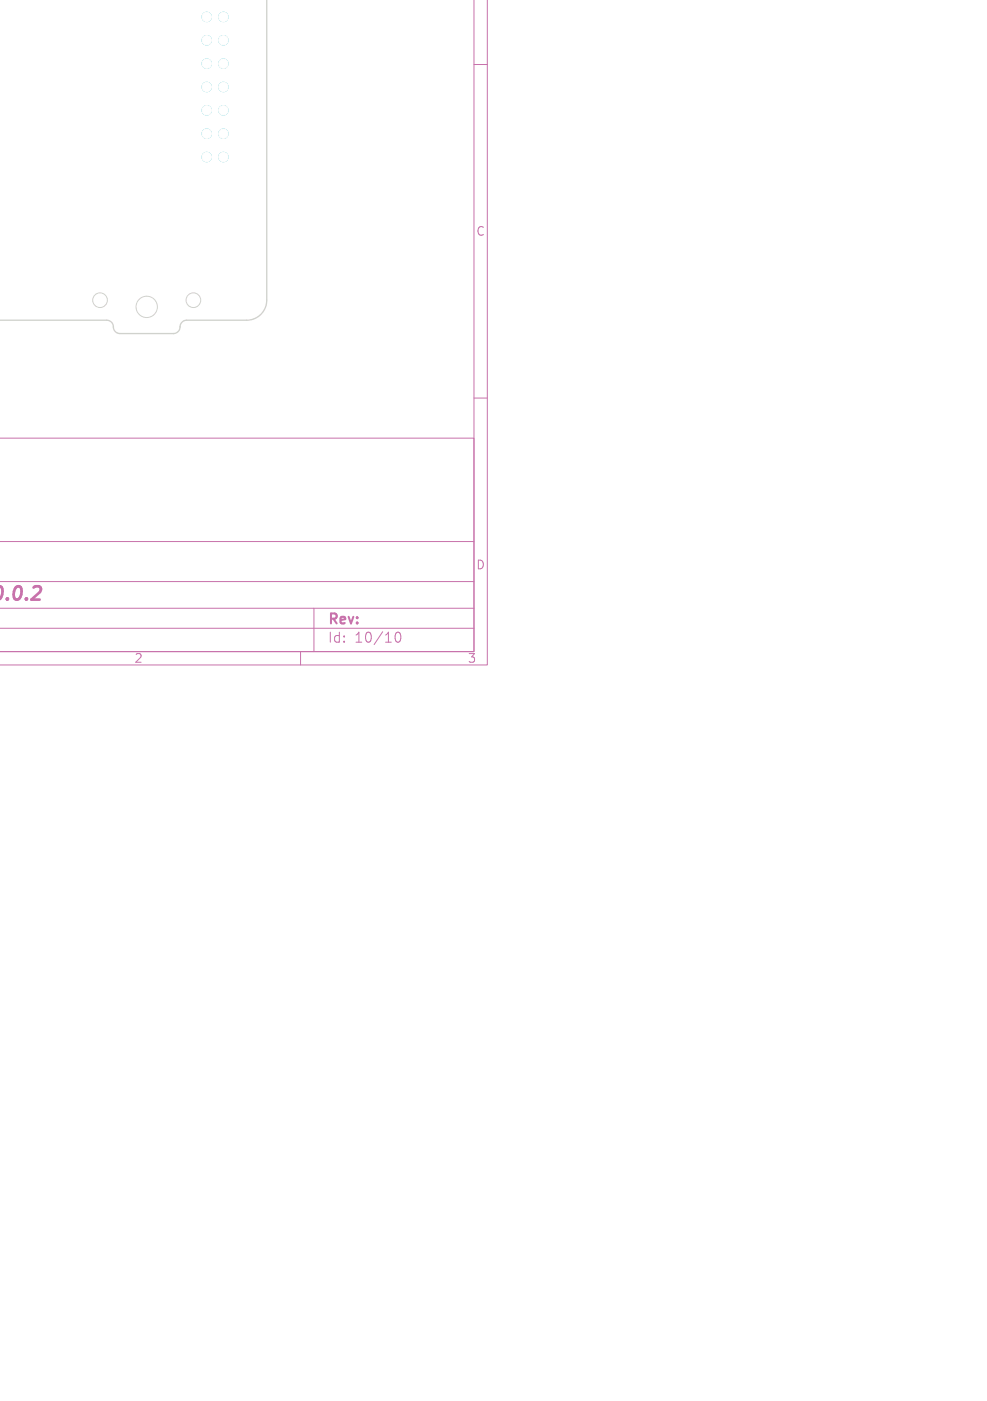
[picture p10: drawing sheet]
<svg xmlns="http://www.w3.org/2000/svg" width="148mm" height="210mm" viewBox="0 0 148 210" stroke-linecap="round" stroke-linejoin="round" font-family="sans-serif">
<defs><g id="words">
<text font-size="2.8" fill="#c872ab" x=".1" y="90.6">0.0.2</text>
<g font-size="2.1" fill="#c872ab">
<text x="49.1" y="94">Rev:</text>
<text x="49.1" y="96.6">Id:</text>
<text x="53.2" y="96.6">10/10</text>
</g>
<g font-size="1.8" fill="#c872ab">
<text x="71.3" y="35.5">C</text>
<text x="71.3" y="85.5">D</text>
<text x="20.1" y="99.6">2</text>
<text x="70.1" y="99.6">3</text>
</g>
</g></defs>
<path d="M71.1 0v97.7h-71.1h71.1v-32h-71.1M73.1 0v99.7h-73.1M71.1 9.7h2M71.1 59.7h2M0 94.2h71.1M0 91.2h71.1M0 87.2h71.1M0 81.2h71.1M45.1 97.7v2M47.1 91.2v6.5M59.4 94.9l.3-.1a.94 .94 0 0 1 0 1.5h-.1a.91 .91 0 0 1-.2-1.4z" fill="none" stroke="#c872ab" stroke-width=".15"/>
<g fill="#26e9ff" stroke="#26e9ff" stroke-width=".15">
<circle cx="31" cy="23.5" r=".7"/>
<circle cx="31" cy="20" r=".7"/>
<circle cx="31" cy="16.5" r=".7"/>
<circle cx="31" cy="13" r=".7"/>
<circle cx="31" cy="9.5" r=".7"/>
<circle cx="31" cy="6" r=".7"/>
<circle cx="31" cy="2.5" r=".7"/>
<circle cx="33.5" cy="23.5" r=".7"/>
<circle cx="33.5" cy="20" r=".7"/>
<circle cx="33.5" cy="16.5" r=".7"/>
<circle cx="33.5" cy="13" r=".7"/>
<circle cx="33.5" cy="9.5" r=".7"/>
<circle cx="33.5" cy="6" r=".7"/>
<circle cx="33.5" cy="2.5" r=".7"/>
</g>
<path d="M40 0v45a3 3 0 0 1-3 3h-9a1.16 1.16 0 0 0-1.1 1.3l-.3 .5-.5 .2h-8.1a1.16 1.16 0 0 1-1.1-1.3l-.3-.5-.6-.2h-16.1" fill="none" stroke="#d0d2cd" stroke-width=".2"/>
<g fill="none" stroke="#d0d2cd" stroke-width=".15">
<circle cx="15" cy="45" r="1.1"/>
<circle cx="22" cy="46" r="1.6"/>
<circle cx="29" cy="45" r="1.1"/>
</g>
<g fill="#d0d2cd" stroke="#d0d2cd" stroke-width=".15">
<circle cx="31" cy="23.5" r=".7"/>
<circle cx="31" cy="20" r=".7"/>
<circle cx="31" cy="16.5" r=".7"/>
<circle cx="31" cy="13" r=".7"/>
<circle cx="31" cy="9.5" r=".7"/>
<circle cx="31" cy="6" r=".7"/>
<circle cx="31" cy="2.5" r=".7"/>
<circle cx="33.5" cy="23.5" r=".7"/>
<circle cx="33.5" cy="20" r=".7"/>
<circle cx="33.5" cy="16.5" r=".7"/>
<circle cx="33.5" cy="13" r=".7"/>
<circle cx="33.5" cy="9.5" r=".7"/>
<circle cx="33.5" cy="6" r=".7"/>
<circle cx="33.5" cy="2.5" r=".7"/>
</g>
<g fill="#fff" stroke="#fff" stroke-width=".15">
<circle cx="31" cy="23.5" r=".7"/>
<circle cx="31" cy="20" r=".7"/>
<circle cx="31" cy="16.5" r=".7"/>
<circle cx="31" cy="13" r=".7"/>
<circle cx="31" cy="9.5" r=".7"/>
<circle cx="31" cy="6" r=".7"/>
<circle cx="31" cy="2.5" r=".7"/>
<circle cx="33.5" cy="23.5" r=".7"/>
<circle cx="33.5" cy="20" r=".7"/>
<circle cx="33.5" cy="16.5" r=".7"/>
<circle cx="33.5" cy="13" r=".7"/>
<circle cx="33.5" cy="9.5" r=".7"/>
<circle cx="33.5" cy="6" r=".7"/>
<circle cx="33.5" cy="2.5" r=".7"/>
</g>
<use href="#words"/>
</svg>
